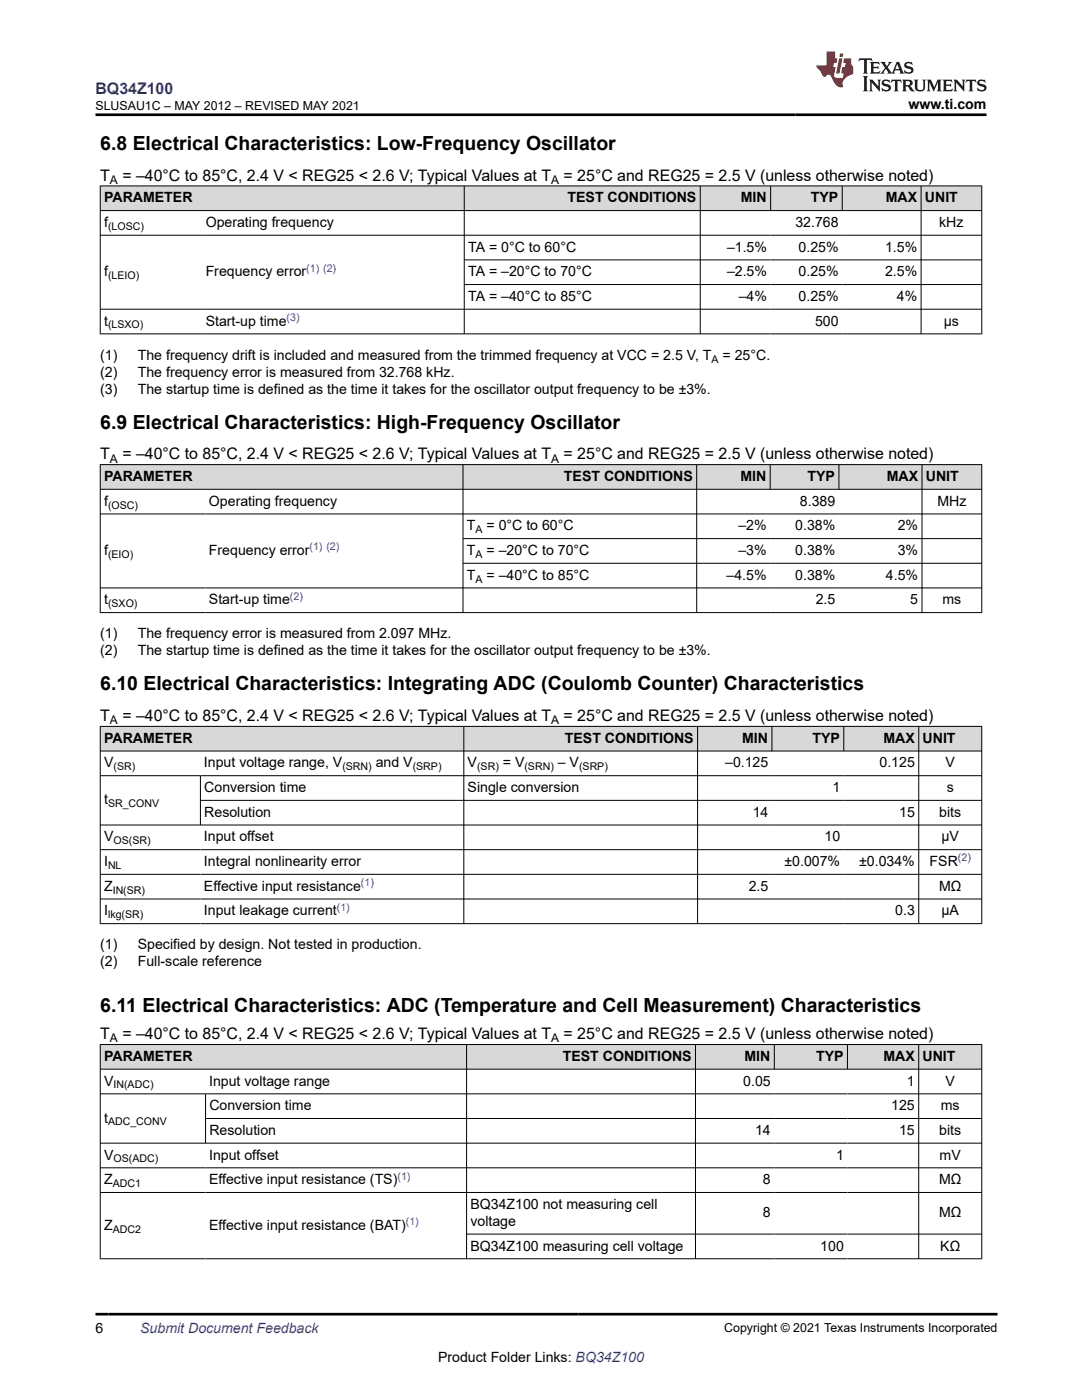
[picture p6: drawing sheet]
<svg xmlns="http://www.w3.org/2000/svg" width="216mm" height="279mm" viewBox="0 0 216 279" stroke-linecap="round" stroke-linejoin="round" font-family="sans-serif">
<defs><g id="words">
<g font-size="3.9">
<text x="20" y="29.9">6.8 Electrical Characteristics: Low-Frequency Oscillator</text>
<text x="20" y="85.5">6.9 Electrical Characteristics: High-Frequency Oscillator</text>
<text x="20" y="137.8">6.10 Electrical Characteristics: Integrating ADC (Coulomb Counter) Characteristics</text>
<text x="20" y="202">6.11 Electrical Characteristics: ADC (Temperature and Cell Measurement) Characteristics</text>
</g>
<text font-size="3.2" fill="#00f" x="19" y="18.7">BQ34Z100</text>
<g font-size="3.2">
<text x="20" y="36.1">T</text>
<text x="24.4" y="36.1">= –40°C to 85°C, 2.4 V &lt; REG25 &lt; 2.6 V; Typical Values at T</text>
<text x="112.5" y="36.1">= 25°C and REG25 = 2.5 V (unless otherwise noted)</text>
<text x="20" y="91.7">T</text>
<text x="24.4" y="91.7">= –40°C to 85°C, 2.4 V &lt; REG25 &lt; 2.6 V; Typical Values at T</text>
<text x="112.5" y="91.7">= 25°C and REG25 = 2.5 V (unless otherwise noted)</text>
<text x="20" y="143.9">T</text>
<text x="24.4" y="143.9">= –40°C to 85°C, 2.4 V &lt; REG25 &lt; 2.6 V; Typical Values at T</text>
<text x="112.5" y="143.9">= 25°C and REG25 = 2.5 V (unless otherwise noted)</text>
<text x="20" y="207.4">T</text>
<text x="24.4" y="207.4">= –40°C to 85°C, 2.4 V &lt; REG25 &lt; 2.6 V; Typical Values at T</text>
<text x="112.5" y="207.4">= 25°C and REG25 = 2.5 V (unless otherwise noted)</text>
</g>
<g font-size="2.8">
<text x="181.3" y="21.8">www.ti.com</text>
<text x="20.8" y="40.4">PARAMETER</text>
<text x="113.2" y="40.4">TEST CONDITIONS</text>
<text x="147.8" y="40.4">MIN</text>
<text x="161.8" y="40.4">TYP</text>
<text x="176.8" y="40.4">MAX</text>
<text x="184.6" y="40.4">UNIT</text>
<text x="20.8" y="45.3">f</text>
<text x="41" y="45.3">Operating frequency</text>
<text x="158.7" y="45.3">32.768</text>
<text x="187.4" y="45.3">kHz</text>
<text x="93.4" y="50.2">TA = 0°C to 60°C</text>
<text x="145.1" y="50.2">–1.5%</text>
<text x="159.3" y="50.2">0.25%</text>
<text x="176.6" y="50.2">1.5%</text>
<text x="20.8" y="55.1">f</text>
<text x="41" y="55.1">Frequency error</text>
<text x="93.4" y="55.1">TA = –20°C to 70°C</text>
<text x="145.1" y="55.1">–2.5%</text>
<text x="159.3" y="55.1">0.25%</text>
<text x="176.6" y="55.1">2.5%</text>
<text x="20.8" y="65">t</text>
<text x="41" y="65">Start-up time</text>
<text x="93.4" y="60.1">TA = –40°C to 85°C</text>
<text x="147.4" y="60.1">–4%</text>
<text x="159.3" y="60.1">0.25%</text>
<text x="162.6" y="65">500</text>
<text x="178.9" y="60.1">4%</text>
<text x="188.3" y="65">μs</text>
<text x="20" y="71.8">(1)</text>
<text x="27.5" y="71.8">The frequency drift is included and measured from the trimmed frequency at VCC = 2.5 V, T</text>
<text x="144.2" y="71.8">= 25°C.</text>
<text x="20" y="75.2">(2)</text>
<text x="27.5" y="75.2">The frequency error is measured from 32.768 kHz.</text>
<text x="20" y="78.6">(3)</text>
<text x="27.5" y="78.6">The startup time is defined as the time it takes for the oscillator output frequency to be ±3%.</text>
<text x="20.8" y="100.9">f</text>
<text x="20.8" y="96">PARAMETER</text>
<text x="41.7" y="100.9">Operating frequency</text>
<text x="112.5" y="96">TEST CONDITIONS</text>
<text x="147.7" y="96">MIN</text>
<text x="159.6" y="100.9">8.389</text>
<text x="161.1" y="96">TYP</text>
<text x="176.9" y="96">MAX</text>
<text x="184.7" y="96">UNIT</text>
<text x="187" y="100.9">MHz</text>
<text x="93.2" y="105.8">T</text>
<text x="97.1" y="105.8">= 0°C to 60°C</text>
<text x="147.3" y="105.8">–2%</text>
<text x="158.7" y="105.8">0.38%</text>
<text x="179.1" y="105.8">2%</text>
<text x="20.8" y="110.8">f</text>
<text x="41.7" y="110.8">Frequency error</text>
<text x="93.2" y="110.8">T</text>
<text x="97.1" y="110.8">= –20°C to 70°C</text>
<text x="147.3" y="110.8">–3%</text>
<text x="158.7" y="110.8">0.38%</text>
<text x="179.1" y="110.8">3%</text>
<text x="93.2" y="115.7">T</text>
<text x="97.1" y="115.7">= –40°C to 85°C</text>
<text x="145" y="115.7">–4.5%</text>
<text x="158.7" y="115.7">0.38%</text>
<text x="176.8" y="115.7">4.5%</text>
<text x="20.8" y="120.6">t</text>
<text x="41.7" y="120.6">Start-up time</text>
<text x="162.8" y="120.6">2.5</text>
<text x="181.6" y="120.6">5</text>
<text x="188.1" y="120.6">ms</text>
<text x="20" y="127.4">(1)</text>
<text x="20" y="130.8">(2)</text>
<text x="27.5" y="127.4">The frequency error is measured from 2.097 MHz.</text>
<text x="27.5" y="130.8">The startup time is defined as the time it takes for the oscillator output frequency to be ±3%.</text>
<text x="20.8" y="148.2">PARAMETER</text>
<text x="112.7" y="148.2">TEST CONDITIONS</text>
<text x="148.1" y="148.2">MIN</text>
<text x="162.1" y="148.2">TYP</text>
<text x="176.3" y="148.2">MAX</text>
<text x="184.1" y="148.2">UNIT</text>
<text x="20.8" y="153.2">V</text>
<text x="40.7" y="153.2">Input voltage range, V</text>
<text x="75" y="153.2">and V</text>
<text x="93.3" y="153.2">V</text>
<text x="100.3" y="153.2">= V</text>
<text x="111.3" y="153.2">– V</text>
<text x="144.7" y="153.2">–0.125</text>
<text x="175.5" y="153.2">0.125</text>
<text x="188.7" y="153.2">V</text>
<text x="20.8" y="160.5">t</text>
<text x="40.8" y="158.1">Conversion time</text>
<text x="93.3" y="158.1">Single conversion</text>
<text x="166.1" y="158.1">1</text>
<text x="188.9" y="158.1">s</text>
<text x="20.8" y="167.9">V</text>
<text x="40.7" y="167.9">Input offset</text>
<text x="40.8" y="163">Resolution</text>
<text x="150.2" y="163">14</text>
<text x="164.5" y="167.9">10</text>
<text x="179.4" y="163">15</text>
<text x="187.4" y="163">bits</text>
<text x="187.9" y="167.9">µV</text>
<text x="20.8" y="172.8">I</text>
<text x="40.7" y="172.8">Integral nonlinearity error</text>
<text x="156.5" y="172.8">±0.007%</text>
<text x="171.4" y="172.8">±0.034%</text>
<text x="185.5" y="172.8">FSR</text>
<text x="20.8" y="177.8">Z</text>
<text x="40.7" y="177.8">Effective input resistance</text>
<text x="149.4" y="177.8">2.5</text>
<text x="187.4" y="177.8">MΩ</text>
<text x="20.8" y="182.7">I</text>
<text x="40.7" y="182.7">Input leakage current</text>
<text x="178.6" y="182.7">0.3</text>
<text x="187.9" y="182.7">µA</text>
<text x="20" y="189.5">(1)</text>
<text x="27.5" y="189.5">Specified by design. Not tested in production.</text>
<text x="20" y="192.9">(2)</text>
<text x="27.5" y="192.9">Full-scale reference</text>
<text x="20.8" y="211.7">PARAMETER</text>
<text x="112.3" y="211.7">TEST CONDITIONS</text>
<text x="148.6" y="211.7">MIN</text>
<text x="162.8" y="211.7">TYP</text>
<text x="176.3" y="211.7">MAX</text>
<text x="184.1" y="211.7">UNIT</text>
<text x="20.8" y="216.7">V</text>
<text x="41.7" y="216.7">Input voltage range</text>
<text x="41.8" y="221.6">Conversion time</text>
<text x="148.3" y="216.7">0.05</text>
<text x="177.8" y="221.6">125</text>
<text x="181" y="216.7">1</text>
<text x="187.7" y="221.6">ms</text>
<text x="188.7" y="216.7">V</text>
<text x="20.8" y="224">t</text>
<text x="41.8" y="226.5">Resolution</text>
<text x="150.7" y="226.5">14</text>
<text x="179.4" y="226.5">15</text>
<text x="187.4" y="226.5">bits</text>
<text x="20.8" y="231.4">V</text>
<text x="41.7" y="231.4">Input offset</text>
<text x="166.8" y="231.4">1</text>
<text x="187.5" y="231.4">mV</text>
<text x="20.8" y="236.3">Z</text>
<text x="41.7" y="236.3">Effective input resistance (TS)</text>
<text x="152.2" y="236.3">8</text>
<text x="187.4" y="236.3">MΩ</text>
<text x="20.8" y="245.4">Z</text>
<text x="41.7" y="245.4">Effective input resistance (BAT)</text>
<text x="93.9" y="241.3">BQ34Z100 not measuring cell</text>
<text x="93.9" y="244.6">voltage</text>
<text x="152.2" y="243">8</text>
<text x="187.4" y="243">MΩ</text>
<text x="93.9" y="249.6">BQ34Z100 measuring cell voltage</text>
<text x="163.7" y="249.6">100</text>
<text x="187.6" y="249.6">KΩ</text>
<text x="19" y="266.1">6</text>
<text x="87.4" y="271.7">Product Folder Links: BQ34Z100</text>
</g>
<text font-size="2.8" fill="#00f" x="28" y="266.1">Submit Document Feedback</text>
<g font-size="2.5">
<text x="19.1" y="21.9">SLUSAU1C – MAY 2012 – REVISED MAY 2021</text>
<text x="144.5" y="265.8">Copyright © 2021 Texas Instruments Incorporated</text>
</g>
<g font-size="2.4">
<text x="21.9" y="36.7">A</text>
<text x="110" y="36.7">A</text>
<text x="21.9" y="92.3">A</text>
<text x="110" y="92.3">A</text>
<text x="21.9" y="144.5">A</text>
<text x="110" y="144.5">A</text>
<text x="21.9" y="208">A</text>
<text x="110" y="208">A</text>
</g>
<g font-size="2.1">
<text x="21.6" y="45.9">(LOSC)</text>
<text x="21.6" y="55.7">(LEIO)</text>
<text x="21.6" y="65.5">(LSXO)</text>
<text x="142" y="72.3">A</text>
<text x="21.6" y="101.5">(OSC)</text>
<text x="94.9" y="106.4">A</text>
<text x="21.6" y="111.3">(EIO)</text>
<text x="94.9" y="111.3">A</text>
<text x="94.9" y="116.3">A</text>
<text x="21.6" y="121.2">(SXO)</text>
<text x="22.7" y="153.7">(SR)</text>
<text x="68.3" y="153.7">(SRN)</text>
<text x="82.4" y="153.7">(SRP)</text>
<text x="95.2" y="153.7">(SR)</text>
<text x="104.6" y="153.7">(SRN)</text>
<text x="115.5" y="153.7">(SRP)</text>
<text x="21.6" y="161.1">SR_CONV</text>
<text x="21.6" y="173.4">NL</text>
<text x="22.6" y="168.5">OS(SR)</text>
<text x="22.5" y="178.3">IN(SR)</text>
<text x="21.6" y="183.3">lkg(SR)</text>
<text x="22.6" y="217.2">IN(ADC)</text>
<text x="21.6" y="224.6">ADC_CONV</text>
<text x="22.6" y="232">OS(ADC)</text>
<text x="22.5" y="236.9">ADC1</text>
<text x="22.5" y="246">ADC2</text>
</g>
<g font-size="2.1" fill="#00f">
<text x="61.1" y="54.2">(1) (2)</text>
<text x="57.2" y="64">(3)</text>
<text x="61.8" y="109.8">(1) (2)</text>
<text x="57.8" y="119.7">(2)</text>
<text x="191.1" y="171.9">(2)</text>
<text x="72" y="176.8">(1)</text>
<text x="67.2" y="181.7">(1)</text>
<text x="79.3" y="235.4">(1)</text>
<text x="81" y="244.5">(1)</text>
</g>
</g></defs>
<g fill="#d8d8d8">
<path d="M20 37.1h175.9v4.9h-175.9z" fill-rule="evenodd"/>
<path d="M20.1 37.2h72.5v4.8h-72.5z" fill-rule="evenodd"/>
<path d="M92.7 37.2h47v4.8h-47z" fill-rule="evenodd"/>
<path d="M139.8 37.2h13.9v4.8h-13.9z" fill-rule="evenodd"/>
<path d="M153.8 37.2h14.2v4.8h-14.2z" fill-rule="evenodd"/>
<path d="M168.1 37.2h15.6v4.8h-15.6z" fill-rule="evenodd"/>
<path d="M183.9 37.2h11.9v4.8h-11.9z" fill-rule="evenodd"/>
</g>
<g fill="none" stroke="#000" stroke-width=".2">
<path d="M19.9 37.1h176.1M20 37v29.7M92.6 37v29.7M139.7 37v29.7M153.8 37v5.1M168.1 37v5.1M183.8 37v29.7M195.9 37v29.7M19.9 42h176.1M19.9 46.9h176.1M92.6 51.9h103.4M92.6 56.8h103.4"/>
<path d="M19.9 61.7h176.1M19.9 66.6h176.1"/>
</g>
<g fill="#d8d8d8">
<path d="M20 92.7h175.9v4.9h-175.9z" fill-rule="evenodd"/>
<path d="M20.1 92.8h72.2v4.8h-72.2z" fill-rule="evenodd"/>
<path d="M92.4 92.8h46.6v4.8h-46.6z" fill-rule="evenodd"/>
<path d="M139.1 92.8h14.5v4.8h-14.5z" fill-rule="evenodd"/>
<path d="M153.7 92.8h13.6v4.8h-13.6z" fill-rule="evenodd"/>
<path d="M167.5 92.8h16.4v4.8h-16.4z" fill-rule="evenodd"/>
<path d="M184 92.8h11.8v4.8h-11.8z" fill-rule="evenodd"/>
</g>
<g fill="none" stroke="#000" stroke-width=".2">
<path d="M19.9 92.7h176.1M19.9 97.6h176.1M20 92.7v29.6M92.4 92.7v29.6M139 92.7v29.6M153.7 92.7v5M167.4 92.7v5M184 92.7v29.6M195.9 92.7v29.6M19.9 102.6h176.1M92.4 107.5h103.6M92.4 112.4h103.6"/>
<path d="M196 117.3h-176.1M19.9 122.3h176.1"/>
</g>
<g fill="#d8d8d8">
<path d="M20 145h175.9v4.9h-175.9z" fill-rule="evenodd"/>
<path d="M20.1 145h72.4v4.8h-72.4z" fill-rule="evenodd"/>
<path d="M92.6 145h46.5v4.8h-46.5z" fill-rule="evenodd"/>
<path d="M139.3 145h14.7v4.8h-14.7z" fill-rule="evenodd"/>
<path d="M154.1 145h14.2v4.8h-14.2z" fill-rule="evenodd"/>
<path d="M168.4 145h14.9v4.8h-14.9z" fill-rule="evenodd"/>
<path d="M183.4 145h12.4v4.8h-12.4z" fill-rule="evenodd"/>
</g>
<g fill="none" stroke="#000" stroke-width=".2">
<path d="M19.9 145h176.1M19.9 149.9h176.1M19.9 154.8h176.1M20 144.9v39.5M40 154.8v9.9M40 159.7h156M92.5 144.9v39.5M139.2 144.9v39.5M154 144.9v5M168.4 144.9v5M183.3 144.9v39.5M195.9 144.9v39.5"/>
<path d="M19.9 164.7h176.1M19.9 169.6h176.1M19.9 174.5h176.1M19.9 179.4h176.1M19.9 184.3h176.1"/>
</g>
<g fill="#d8d8d8">
<path d="M20 208.5h175.9v4.9h-175.9z" fill-rule="evenodd"/>
<path d="M20.1 208.5h72.9v4.8h-72.9z" fill-rule="evenodd"/>
<path d="M93.2 208.5h45.5v4.8h-45.5z" fill-rule="evenodd"/>
<path d="M138.8 208.5h15.6v4.8h-15.6z" fill-rule="evenodd"/>
<path d="M154.6 208.5h14.4v4.8h-14.4z" fill-rule="evenodd"/>
<path d="M169.2 208.5h14.1v4.8h-14.1z" fill-rule="evenodd"/>
<path d="M183.4 208.5h12.4v4.8h-12.4z" fill-rule="evenodd"/>
</g>
<g fill="none" stroke="#000" stroke-width=".2">
<path d="M19.9 208.5h176.1M19.9 213.4h176.1M19.9 218.3h176.1M20 208.4v42.9M41 218.3v9.9M93.1 208.4v42.9M138.8 208.4v42.9M154.5 208.4v5M169.1 208.4v5M183.3 208.4v42.9M195.9 208.4v42.9M19.9 233.1h176.1"/>
<path d="M19.9 238h176.1M41 223.2h155M196 228.1h-176.1M19.9 251.2h176.1M93.1 246.3h102.9"/>
</g>
<path d="M171.5 11.6l-.2 .6 .5-.2h.6v.1v2.2l-.2 .4h1l-.2-.4v-2.2v-.1h.5l.6 .2-.2-.6zM173.6 12.4l.2 .3v1.6l-.2 .4h1.9l.1-.6a1.08 1.08 0 0 1-1.3 .2v-.7h.6l.4 .2v-.7l-.4 .2h-.6v-.5l.2-.2a1 1 0 0 1 1 .3l-.1-.5zM175.7 12.4l.9 1.1-1 1.2h.9l-.2-.2 .5-.8 .4 .8-.2 .2h1.6l-.2-.2 .2-.5h.9l.1 .5-.1 .2h.9l-.2-.4-.8-1.9h-.5l-.9 2.1-.9-1.1 .9-1h-.8l.2 .2-.4 .6-.4-.6 .2-.2zM179 12.8l.4 1h-.7zM180.7 12.5a.65 .65 0 0 0-.2 .7 .65 .65 0 0 0 .6 .5l.6 .1 .1 .3a.79 .79 0 0 1-.7 .4 .79 .79 0 0 1-.7-.5l.1 .7 .2-.1a.93 .93 0 0 0 1.1 0 .93 .93 0 0 0 .4-.9 1.46 1.46 0 0 0-1.2-.6l-.1-.3a1.09 1.09 0 0 1 1.2 .2l-.2-.6-.1 .1-.5-.2zM172.2 15.2l.2 .4v2.2l-.2 .4h1l-.2-.4v-2.2l.2-.4zM173.4 15.9l.2 .4v1.5l-.2 .4h.8l-.3-.4 .1-1.3 1.6 1.8v-2l.2-.4h-.7l.1 .2 .1 1.1-1.2-1.3zM176.2 16a.65 .65 0 0 0-.2 .8 .65 .65 0 0 0 .6 .4l.6 .2 .1 .2a.79 .79 0 0 1-.7 .4 .79 .79 0 0 1-.7-.5l.1 .7 .2-.1a.93 .93 0 0 0 1.1 .1 .93 .93 0 0 0 .4-1 1.46 1.46 0 0 0-1.2-.5l-.1-.4a1.09 1.09 0 0 1 1.2 .2l-.1-.6-.2 .1-.5-.1zM177.9 15.9l-.1 .6a.63 .63 0 0 1 .8-.3v1.6l-.3 .4h1l-.2-.4v-1.6a.66 .66 0 0 1 .8 .3l-.1-.6zM180 15.9l.2 .4v1.5l-.2 .4h1l-.2-.2-.1-.7h.5l.1 .2a.79 .79 0 0 0 1.2 .6l-1-.9a.61 .61 0 0 0 .6-.6 .61 .61 0 0 0-.5-.7zM180.8 16.2h.1a.47 .47 0 0 1 .5 .1 .47 .47 0 0 1 .1 .5l-.1 .1-.7 .1zM182.3 15.9l.2 .2a2.27 2.27 0 0 0 .4 2 1.04 1.04 0 0 0 1.7-.7v-1.3l.2-.2h-.8l.2 .4v1.1a.6 .6 0 0 1-.6 .6 .6 .6 0 0 1-.6-.6v-1.1l.3-.4zM184.9 15.9l.2 .4v1.5l-.2 .4h.8l-.3-.4v-1.4l.9 1.9 .9-1.9v1.4l-.3 .4h1l-.2-.4v-1.5l.2-.4h-.8l-.7 1.5-.6-1.5zM188.1 15.9l.2 .4v1.5l-.2 .4h1.9l.1-.6a1.09 1.09 0 0 1-1.3 .2v-.7h.6l.4 .2v-.6l-.4 .2h-.6v-.6l.2-.1a1.01 1.01 0 0 1 1 .3l-.1-.6zM190.2 15.9l.3 .4v1.5l-.3 .4h.8l-.2-.4v-1.3l1.6 1.8v-2l.2-.4h-.7l.2 .2v1.1l-1.2-1.3zM192.8 15.9l-.1 .6a.63 .63 0 0 1 .8-.3v1.6l-.3 .4h1l-.2-.4v-1.6a.66 .66 0 0 1 .8 .3l-.1-.6zM195.2 16a.65 .65 0 0 0-.2 .8 .65 .65 0 0 0 .6 .4l.6 .2 .2 .2a.79 .79 0 0 1-.7 .4 .79 .79 0 0 1-.7-.5l.1 .7 .2-.1a.93 .93 0 0 0 1 .1 .93 .93 0 0 0 .5-1 1.46 1.46 0 0 0-1.3-.5v-.4a1.09 1.09 0 0 1 1.2 .2l-.2-.6-.2 .1-.5-.1z" fill="#231f20"/>
<path d="M164.9 10.3v2.7h-2l.1 .4 .8 1a.95 .95 0 0 0 1 .9 .59 .59 0 0 1 .5-.4 .59 .59 0 0 1 .5 .3l.4 .8a1.59 1.59 0 0 0 2.1 1.4 1.61 1.61 0 0 1 1-2.3l1-.3-.1-1.5a1.59 1.59 0 0 1-.3-1.7h-1.5l-.2 .9h.6l-.2 .9h-.5l-.2 .9v.3l.4 .1-.1 .9h-.7a.73 .73 0 0 1-1-.7l.3-1.5h-.5l.1-.9h.5l.2-.9h-.5v-1.3zM167.4 11.6l-.6 3.1h.7l.6-3.1zM167.6 10.7l-.1 .6h.7l.1-.6z" fill="#ed1c24"/>
<path d="M19 22.9h177.8M19 262.3h180" fill="none" stroke="#000" stroke-width=".53"/>
<use href="#words"/>
</svg>
